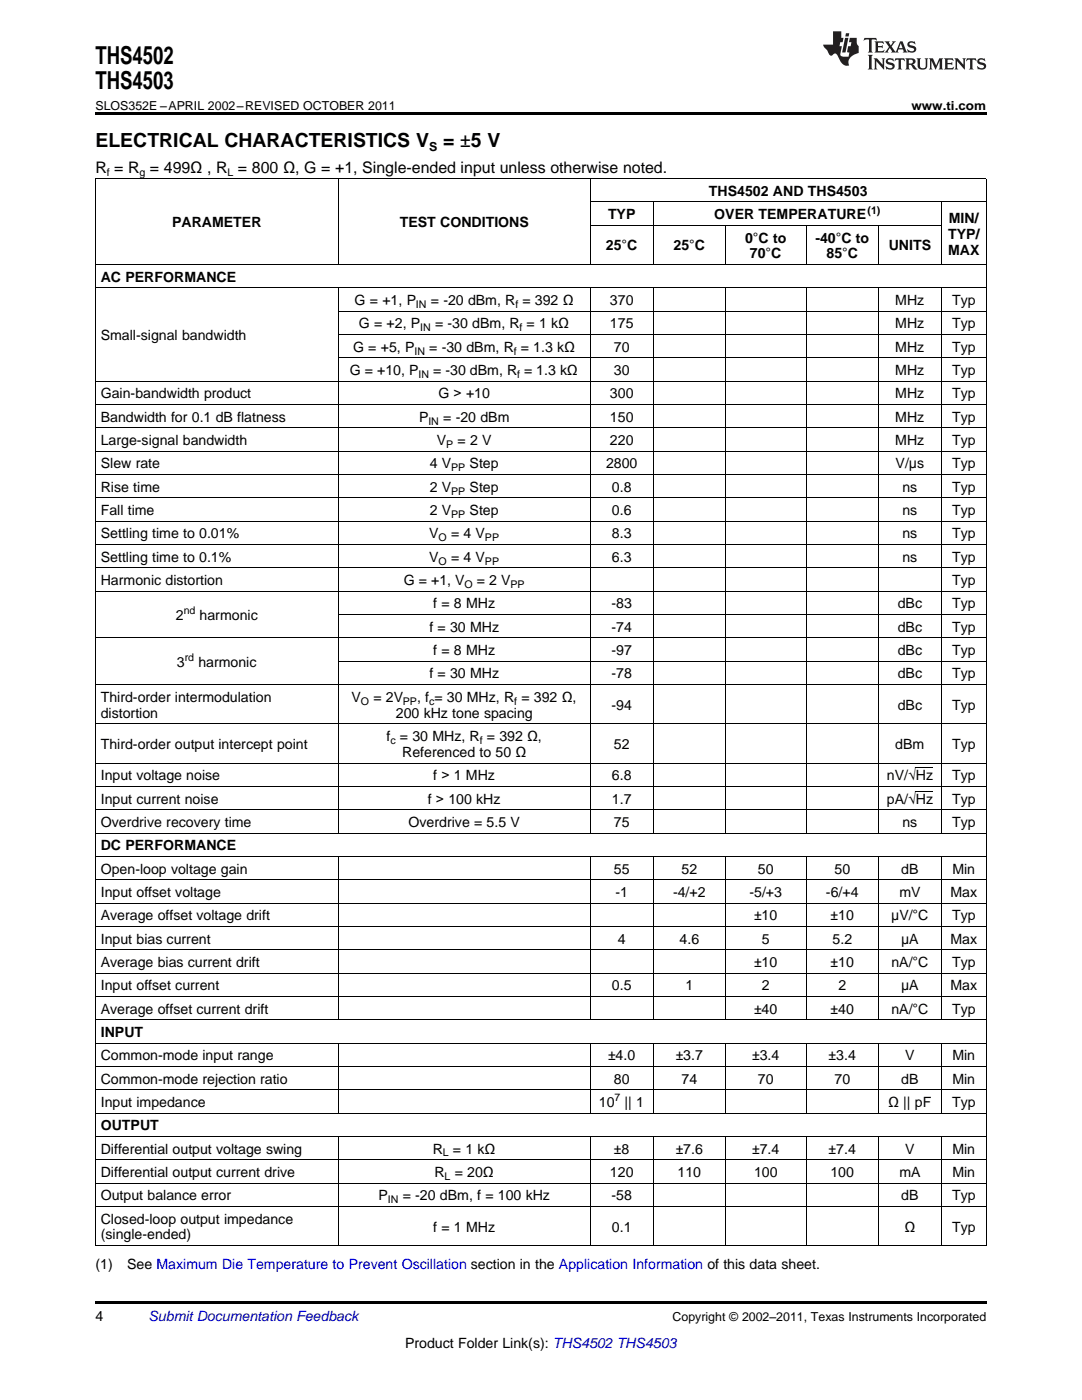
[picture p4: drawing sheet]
<svg xmlns="http://www.w3.org/2000/svg" width="216mm" height="279mm" viewBox="0 0 216 279" stroke-linecap="round" stroke-linejoin="round" font-family="sans-serif">
<defs><g id="words">
<g font-size="4.9">
<text x="19" y="12.8">THS4502</text>
<text x="19" y="17.8">THS4503</text>
</g>
<g font-size="3.9">
<text x="19" y="29.3">ELECTRICAL CHARACTERISTICS V</text>
<text x="88.4" y="29.3">= ±5 V</text>
</g>
<text font-size="3.2" x="19" y="34.4">R = R = 499Ω , R = 800 Ω, G = +1, Single-ended input unless otherwise noted.</text>
<g font-size="2.8">
<text x="141.5" y="39.1">THS4502 AND THS4503</text>
<text x="34.3" y="45.3">PARAMETER</text>
<text x="79.8" y="45.3">TEST CONDITIONS</text>
<text x="121.3" y="43.7">TYP</text>
<text x="142.5" y="43.7">OVER TEMPERATURE</text>
<text x="189.2" y="47.7">TYP/</text>
<text x="189.3" y="44.5">MIN/</text>
<text x="120.9" y="50">25°C</text>
<text x="134.4" y="50">25°C</text>
<text x="148.7" y="48.4">0°C to</text>
<text x="149.6" y="51.6">70°C</text>
<text x="162.7" y="48.4">-40°C to</text>
<text x="164.9" y="51.6">85°C</text>
<text x="177.3" y="50">UNITS</text>
<text x="189.2" y="50.8">MAX</text>
<text x="20.1" y="56.2">AC PERFORMANCE</text>
<text x="70.8" y="60.9">G = +1, P</text>
<text x="71.6" y="65.5">G = +2, P</text>
<text x="86" y="60.9">= -20 dBm, R = 392 Ω</text>
<text x="86.8" y="65.5">= -30 dBm, R = 1 kΩ</text>
<text x="121.7" y="60.9">370</text>
<text x="121.7" y="65.5">175</text>
<text x="178.6" y="60.9">MHz</text>
<text x="178.6" y="65.5">MHz</text>
<text x="190" y="60.9">Typ</text>
<text x="190" y="65.5">Typ</text>
<text x="20.1" y="67.9">Small-signal bandwidth</text>
<text x="70.4" y="70.2">G = +5, P</text>
<text x="85.7" y="70.2">= -30 dBm, R = 1.3 kΩ</text>
<text x="122.5" y="70.2">70</text>
<text x="178.6" y="70.2">MHz</text>
<text x="190" y="70.2">Typ</text>
<text x="69.8" y="74.9">G = +10, P</text>
<text x="86.4" y="74.9">= -30 dBm, R = 1.3 kΩ</text>
<text x="122.5" y="74.9">30</text>
<text x="178.6" y="74.9">MHz</text>
<text x="190" y="74.9">Typ</text>
<text x="20.1" y="79.5">Gain-bandwidth product</text>
<text x="87.5" y="79.5">G &gt; +10</text>
<text x="121.7" y="79.5">300</text>
<text x="178.6" y="79.5">MHz</text>
<text x="190" y="79.5">Typ</text>
<text x="20.1" y="84.2">Bandwidth for 0.1 dB flatness</text>
<text x="20.1" y="88.8">Large-signal bandwidth</text>
<text x="83.6" y="84.2">P</text>
<text x="87.2" y="88.8">V</text>
<text x="88.4" y="84.2">= -20 dBm</text>
<text x="91.3" y="88.8">= 2 V</text>
<text x="121.7" y="84.2">150</text>
<text x="121.7" y="88.8">220</text>
<text x="178.6" y="84.2">MHz</text>
<text x="178.6" y="88.8">MHz</text>
<text x="190" y="84.2">Typ</text>
<text x="190" y="88.8">Typ</text>
<text x="20.1" y="93.5">Slew rate</text>
<text x="85.8" y="93.5">4 V</text>
<text x="93.7" y="93.5">Step</text>
<text x="120.9" y="93.5">2800</text>
<text x="178.7" y="93.5">V/µs</text>
<text x="190" y="93.5">Typ</text>
<text x="20.1" y="98.1">Rise time</text>
<text x="85.8" y="98.1">2 V</text>
<text x="93.7" y="98.1">Step</text>
<text x="122.1" y="98.1">0.8</text>
<text x="180.1" y="98.1">ns</text>
<text x="190" y="98.1">Typ</text>
<text x="20.1" y="102.8">Fall time</text>
<text x="20.1" y="107.5">Settling time to 0.01%</text>
<text x="85.7" y="107.5">V</text>
<text x="85.8" y="102.8">2 V</text>
<text x="90" y="107.5">= 4 V</text>
<text x="93.7" y="102.8">Step</text>
<text x="122.1" y="102.8">0.6</text>
<text x="122.1" y="107.5">8.3</text>
<text x="180.1" y="102.8">ns</text>
<text x="180.1" y="107.5">ns</text>
<text x="190" y="102.8">Typ</text>
<text x="190" y="107.5">Typ</text>
<text x="20.1" y="112.1">Settling time to 0.1%</text>
<text x="85.7" y="112.1">V</text>
<text x="90" y="112.1">= 4 V</text>
<text x="122.1" y="112.1">6.3</text>
<text x="180.1" y="112.1">ns</text>
<text x="190" y="112.1">Typ</text>
<text x="20.1" y="116.8">Harmonic distortion</text>
<text x="80.6" y="116.8">G = +1, V</text>
<text x="95.2" y="116.8">= 2 V</text>
<text x="190" y="116.8">Typ</text>
<text x="35.1" y="123.8">2</text>
<text x="39.8" y="123.8">harmonic</text>
<text x="86.5" y="121.4">f = 8 MHz</text>
<text x="122" y="121.4">-83</text>
<text x="179.1" y="121.4">dBc</text>
<text x="190" y="121.4">Typ</text>
<text x="85.7" y="126.1">f = 30 MHz</text>
<text x="86.5" y="130.7">f = 8 MHz</text>
<text x="122" y="126.1">-74</text>
<text x="122" y="130.7">-97</text>
<text x="179.1" y="126.1">dBc</text>
<text x="179.1" y="130.7">dBc</text>
<text x="190" y="126.1">Typ</text>
<text x="190" y="130.7">Typ</text>
<text x="35.3" y="133.1">3</text>
<text x="39.6" y="133.1">harmonic</text>
<text x="85.7" y="135.4">f = 30 MHz</text>
<text x="122" y="135.4">-78</text>
<text x="179.1" y="135.4">dBc</text>
<text x="190" y="135.4">Typ</text>
<text x="20.1" y="140.1">Third-order intermodulation</text>
<text x="20.1" y="143.2">distortion</text>
<text x="70.1" y="140.1">V</text>
<text x="74.5" y="140.1">= 2V</text>
<text x="79" y="143.2">200 kHz tone spacing</text>
<text x="83.2" y="140.1">, f = 30 MHz, R = 392 Ω,</text>
<text x="122" y="141.6">-94</text>
<text x="179.1" y="141.6">dBc</text>
<text x="190" y="141.6">Typ</text>
<text x="20.1" y="149.5">Third-order output intercept point</text>
<text x="77.1" y="147.9">f = 30 MHz, R = 392 Ω,</text>
<text x="122.5" y="149.5">52</text>
<text x="178.6" y="149.5">dBm</text>
<text x="190" y="149.5">Typ</text>
<text x="20.1" y="155.7">Input voltage noise</text>
<text x="80.3" y="151.1">Referenced to 50 Ω</text>
<text x="86.5" y="155.7">f &gt; 1 MHz</text>
<text x="122.1" y="155.7">6.8</text>
<text x="177" y="155.7">nV/√Hz</text>
<text x="190" y="155.7">Typ</text>
<text x="20.1" y="160.4">Input current noise</text>
<text x="85.4" y="160.4">f &gt; 100 kHz</text>
<text x="122.1" y="160.4">1.7</text>
<text x="177" y="160.4">pA/√Hz</text>
<text x="190" y="160.4">Typ</text>
<text x="20.1" y="165">Overdrive recovery time</text>
<text x="81.5" y="165">Overdrive = 5.5 V</text>
<text x="122.5" y="165">75</text>
<text x="180.1" y="165">ns</text>
<text x="190" y="165">Typ</text>
<text x="20.1" y="169.7">DC PERFORMANCE</text>
<text x="20.1" y="174.3">Open-loop voltage gain</text>
<text x="20.1" y="179">Input offset voltage</text>
<text x="122.5" y="174.3">55</text>
<text x="122.8" y="179">-1</text>
<text x="134.3" y="179">-4/+2</text>
<text x="136" y="174.3">52</text>
<text x="149.5" y="179">-5/+3</text>
<text x="151.2" y="174.3">50</text>
<text x="164.8" y="179">-6/+4</text>
<text x="166.5" y="174.3">50</text>
<text x="179.5" y="179">mV</text>
<text x="179.8" y="174.3">dB</text>
<text x="189.7" y="179">Max</text>
<text x="190" y="174.3">Min</text>
<text x="20.1" y="183.7">Average offset voltage drift</text>
<text x="150.5" y="183.7">±10</text>
<text x="165.7" y="183.7">±10</text>
<text x="177.8" y="183.7">µV/°C</text>
<text x="190" y="183.7">Typ</text>
<text x="20.1" y="188.3">Input bias current</text>
<text x="123.3" y="188.3">4</text>
<text x="135.6" y="188.3">4.6</text>
<text x="152" y="188.3">5</text>
<text x="166.1" y="188.3">5.2</text>
<text x="179.8" y="188.3">µA</text>
<text x="189.7" y="188.3">Max</text>
<text x="20.1" y="193">Average bias current drift</text>
<text x="20.1" y="197.6">Input offset current</text>
<text x="122.1" y="197.6">0.5</text>
<text x="136.8" y="197.6">1</text>
<text x="150.5" y="193">±10</text>
<text x="152" y="197.6">2</text>
<text x="165.7" y="193">±10</text>
<text x="167.3" y="197.6">2</text>
<text x="177.9" y="193">nA/°C</text>
<text x="179.8" y="197.6">µA</text>
<text x="189.7" y="197.6">Max</text>
<text x="190" y="193">Typ</text>
<text x="20.1" y="202.3">Average offset current drift</text>
<text x="150.5" y="202.3">±40</text>
<text x="165.7" y="202.3">±40</text>
<text x="177.9" y="202.3">nA/°C</text>
<text x="190" y="202.3">Typ</text>
<text x="20.1" y="206.9">INPUT</text>
<text x="20.1" y="211.6">Common-mode input range</text>
<text x="121.3" y="211.6">±4.0</text>
<text x="134.8" y="211.6">±3.7</text>
<text x="150.1" y="211.6">±3.4</text>
<text x="165.3" y="211.6">±3.4</text>
<text x="180.6" y="211.6">V</text>
<text x="190" y="211.6">Min</text>
<text x="20.1" y="216.3">Common-mode rejection ratio</text>
<text x="20.1" y="220.9">Input impedance</text>
<text x="119.5" y="220.9">10</text>
<text x="122.5" y="216.3">80</text>
<text x="124.6" y="220.9">|| 1</text>
<text x="136" y="216.3">74</text>
<text x="151.2" y="216.3">70</text>
<text x="166.5" y="216.3">70</text>
<text x="177.2" y="220.9">Ω || pF</text>
<text x="179.8" y="216.3">dB</text>
<text x="190" y="220.9">Typ</text>
<text x="190" y="216.3">Min</text>
<text x="20.1" y="225.6">OUTPUT</text>
<text x="20.1" y="230.2">Differential output voltage swing</text>
<text x="86.4" y="230.2">R</text>
<text x="90.4" y="230.2">= 1 kΩ</text>
<text x="122.5" y="230.2">±8</text>
<text x="134.8" y="230.2">±7.6</text>
<text x="150.1" y="230.2">±7.4</text>
<text x="165.3" y="230.2">±7.4</text>
<text x="180.6" y="230.2">V</text>
<text x="190" y="230.2">Min</text>
<text x="20.1" y="234.9">Differential output current drive</text>
<text x="20.1" y="239.5">Output balance error</text>
<text x="75.5" y="239.5">P</text>
<text x="80.4" y="239.5">= -20 dBm, f = 100 kHz</text>
<text x="86.7" y="234.9">R</text>
<text x="90.7" y="234.9">= 20Ω</text>
<text x="121.7" y="234.9">120</text>
<text x="122" y="239.5">-58</text>
<text x="135.2" y="234.9">110</text>
<text x="150.5" y="234.9">100</text>
<text x="165.7" y="234.9">100</text>
<text x="179.5" y="234.9">mA</text>
<text x="179.8" y="239.5">dB</text>
<text x="190" y="239.5">Typ</text>
<text x="190" y="234.9">Min</text>
<text x="20.1" y="244.2">Closed-loop output impedance</text>
<text x="86.5" y="245.8">f = 1 MHz</text>
<text x="122.1" y="245.8">0.1</text>
<text x="180.5" y="245.8">Ω</text>
<text x="190" y="245.8">Typ</text>
<text x="20.1" y="247.4">(single-ended)</text>
<text x="19" y="253.2">(1)</text>
<text x="25.4" y="253.2">See Maximum Die Temperature to Prevent Oscillation section in the Application Information of this data sheet.</text>
<text x="19" y="263.6">4</text>
<text x="80.8" y="269">Product Folder Link(s): THS4502 THS4503</text>
</g>
<text font-size="2.8" fill="#0000c8" x="29.6" y="263.6">Submit Documentation Feedback</text>
<g font-size="2.5">
<text x="19" y="21.9">SLOS352E –APRIL 2002–REVISED OCTOBER 2011</text>
<text x="181.9" y="21.9">www.ti.com</text>
<text x="85.6" y="30.1">S</text>
<text x="134.2" y="263.6">Copyright © 2002–2011, Texas Instruments Incorporated</text>
</g>
<g font-size="2.1">
<text x="21.3" y="35.1">f</text>
<text x="27.8" y="35.1">g</text>
<text x="45.4" y="35.1">L</text>
<text x="173.1" y="42.6">(1)</text>
<text x="83" y="61.5">IN</text>
<text x="102.8" y="61.5">f</text>
<text x="82.7" y="70.8">IN</text>
<text x="83.9" y="66.1">IN</text>
<text x="102.5" y="70.8">f</text>
<text x="103.7" y="66.1">f</text>
<text x="83.5" y="75.4">IN</text>
<text x="103.2" y="75.4">f</text>
<text x="85.5" y="84.7">IN</text>
<text x="89" y="89.4">P</text>
<text x="90" y="94.1">PP</text>
<text x="90" y="98.7">PP</text>
<text x="90" y="103.4">PP</text>
<text x="87.5" y="108">O</text>
<text x="87.5" y="112.7">O</text>
<text x="96.8" y="108">PP</text>
<text x="96.8" y="112.7">PP</text>
<text x="92.7" y="117.3">O</text>
<text x="101.8" y="117.3">PP</text>
<text x="36.7" y="122.6">nd</text>
<text x="36.9" y="131.9">rd</text>
<text x="72" y="140.6">O</text>
<text x="80.4" y="140.6">PP</text>
<text x="85.6" y="140.6">c</text>
<text x="102.6" y="140.6">f</text>
<text x="77.9" y="148.4">c</text>
<text x="95.7" y="148.4">f</text>
<text x="122.6" y="219.8">7</text>
<text x="88.4" y="230.8">L</text>
<text x="88.7" y="235.4">L</text>
<text x="77.4" y="240.1">IN</text>
</g>
</g></defs>
<g fill="#231f20">
<path d="M172.5 7.6l-.1 .5 .4-.2h.6v.1v2.1l-.2 .4h.9l-.2-.4v-2.1l.1-.1h.5l.5 .2-.2-.5zM174.5 8.3l.2 .3v1.5l-.2 .4h1.8l.2-.6a1.04 1.04 0 0 1-1.3 .2v-.7h.6l.3 .2v-.6l-.3 .2h-.6v-.6l.8-.1 .4 .3-.2-.5zM176.5 8.3l.9 1.1-.9 1.1h.8l-.2-.2 .4-.7 .5 .7-.2 .2h1.5l-.2-.2 .2-.4h.9l.1 .4-.2 .2h1l-.3-.3-.7-1.9h-.5l-.9 2-.8-1 .9-1h-.8l.1 .3-.4 .5-.3-.6 .1-.2zM179.7 8.6l.4 1h-.7zM181.3 8.4a.63 .63 0 0 0-.2 .7 .63 .63 0 0 0 .6 .4l.6 .2 .1 .2a.75 .75 0 0 1-.7 .4 .75 .75 0 0 1-.6-.5l.1 .7 .1-.1a1.11 1.11 0 0 0 1.5-.6 1.13 1.13 0 0 0-1.2-.8l-.1-.4a1.04 1.04 0 0 1 1.2 .2l-.2-.5-.2 .1-.4-.2zM173.2 10.9l.2 .4v2.2l-.2 .4h1l-.3-.4v-2.2l.3-.4zM174.3 11.6l.3 .4v1.5l-.3 .4h.8l-.2-.4v-1.3l1.5 1.7v-1.9l.2-.4h-.7l.2 .4v.9l-1.1-1.3zM177 11.8a.62 .62 0 0 0-.2 .7 .62 .62 0 0 0 .6 .4l.6 .1 .1 .3a.76 .76 0 0 1-.7 .3 .76 .76 0 0 1-.7-.4l.2 .7 .1-.1a1.11 1.11 0 0 0 1.5-.6 1.13 1.13 0 0 0-1.2-.8l-.1-.4a1.04 1.04 0 0 1 1.2 .2l-.2-.6-.2 .1-.5-.1zM178.7 11.6l-.2 .6a.61 .61 0 0 1 .8-.3v1.6l-.2 .4h.9l-.2-.4v-1.6a.63 .63 0 0 1 .7 .3l-.1-.6zM180.6 11.6l.3 .4v1.5l-.3 .4h1l-.2-.2-.1-.8 .6 .2a.76 .76 0 0 0 1.2 .7l-1-1a.58 .58 0 0 0 .6-.5 .58 .58 0 0 0-.5-.6zM181.4 11.9h.1a.45 .45 0 0 1 .5 .1 .45 .45 0 0 1 .1 .5l-.8 .2zM182.9 11.6l.2 .2a2.17 2.17 0 0 0 .3 1.9 .99 .99 0 0 0 1.6-.6v-1.1l.2-.4h-.7l.2 .2a1.92 1.92 0 0 1-.2 1.8 .6 .6 0 0 1-.9-.5v-1.1l.2-.4zM185.4 11.6l.2 .4v1.5l-.2 .4h.7l-.2-.4v-1.4l.8 1.8 .8-1.8v1.4l-.2 .4h.9l-.2-.4v-1.5l.2-.4h-.8l-.6 1.5-.6-1.5zM188.4 11.6l.2 .4v1.5l-.2 .4h1.8l.1-.6a1.04 1.04 0 0 1-1.2 .1v-.6h.5l.4 .2v-.6l-.4 .2h-.5v-.7h.8l.3 .3-.1-.6zM190.5 11.6l.2 .4v1.5l-.2 .4h.7l-.2-.4v-1.3l1.5 1.7v-1.9l.2-.4h-.7l.2 .4v.9l-1.1-1.3zM192.9 11.6l-.1 .6a.61 .61 0 0 1 .7-.3l.1 1.6-.3 .4h1l-.3-.4 .1-1.6a.63 .63 0 0 1 .7 .3l-.1-.6zM195.2 11.8a.62 .62 0 0 0-.2 .7 .62 .62 0 0 0 .6 .4l.6 .1 .1 .3a.76 .76 0 0 1-.7 .3 .76 .76 0 0 1-.6-.4l.1 .7 .1-.1a1.11 1.11 0 0 0 1.6-.6 1.13 1.13 0 0 0-1.3-.8l-.1-.4a1.04 1.04 0 0 1 1.2 .2l-.1-.6-.2 .1-.5-.1z"/>
<path d="M166.2 6.3v2.6h-1.9v.4l.8 .9a.91 .91 0 0 0 1 .8 .56 .56 0 0 1 .5-.3 .56 .56 0 0 1 .5 .3l.4 .8a1.53 1.53 0 0 0 1.9 1.2 1.54 1.54 0 0 1 1-2.1l.9-.3v-1.4a1.52 1.52 0 0 1-.4-1.6h-1.3l-.2 .8h.5l-.2 .8h-.5l-.1 1v.2l.4 .1-.2 .8a1.93 1.93 0 0 1-1.6-.3l.3-1.8h-.5l.2-.8h.4l.2-.8h-.4v-1.3zM168.6 7.6l-.6 2.9h.7l.6-2.9zM168.8 6.6l-.1 .7h.6l.2-.7z"/>
</g>
<path d="M19 22.5h177.8v.5h-177.8zM19 259.7h177.8v.5h-177.8z" fill="#000"/>
<g fill="none" stroke="#000" stroke-width=".2">
<path d="M19 35.6h177.8M19.1 35.7v212.9M67.5 35.7v17.1M117.7 35.7v17.1M196.8 35.7v212.9M19 57.4h177.8M19 52.8h177.8M67.5 57.5v108.8M117.7 57.5v108.8M117.8 45h70.1M117.8 40.3h79M130.3 40.4v12.4"/>
<path d="M130.3 57.5v108.8M144.7 45v7.8M144.7 57.5v108.8M160.8 45v7.8M160.8 57.5v108.8M175.2 45v7.8M175.2 57.5v108.8M187.8 40.4v12.4M187.8 57.5v108.8M19 76.1h177.8M67.5 71.4h129.3M67.5 66.8h129.3"/>
<path d="M67.5 62.1h129.3M19 99.4h177.8M19 94.7h177.8M19 90h177.8M19 85.4h177.8M19 80.7h177.8M19 118h177.8M19 113.3h177.8M19 108.7h177.8M19 104h177.8M19 136.6h177.8M19 127.3h177.8"/>
<path d="M67.5 132h129.3M67.5 122.6h129.3M19 156.9h177.8M19 152.3h177.8M19 144.4h177.8M182.7 157.9h3.5M182.7 153.2h3.5M19 175.6h177.8M19 170.9h177.8M19 166.2h177.8M19 161.6h177.8M67.5 171v32.6"/>
<path d="M117.7 171v32.6M130.3 171v32.6M144.7 171v32.6M160.8 171v32.6M175.2 171v32.6M187.8 171v32.6M19 198.8h177.8M19 194.2h177.8M19 189.5h177.8M19 184.9h177.8M19 180.2h177.8M19 217.5h177.8"/>
<path d="M19 212.8h177.8M19 208.2h177.8M19 203.5h177.8M67.5 208.2v14M117.7 208.2v14M130.3 208.2v14M144.7 208.2v14M160.8 208.2v14M175.2 208.2v14M187.8 208.2v14M19 236.1h177.8M19 231.4h177.8"/>
<path d="M19 226.8h177.8M19 222.1h177.8M67.5 226.8v21.8M117.7 226.8v21.8M130.3 226.8v21.8M144.7 226.8v21.8M160.8 226.8v21.8M175.2 226.8v21.8M187.8 226.8v21.8M19 248.6h177.8M19 240.8h177.8"/>
</g>
<use href="#words"/>
</svg>
